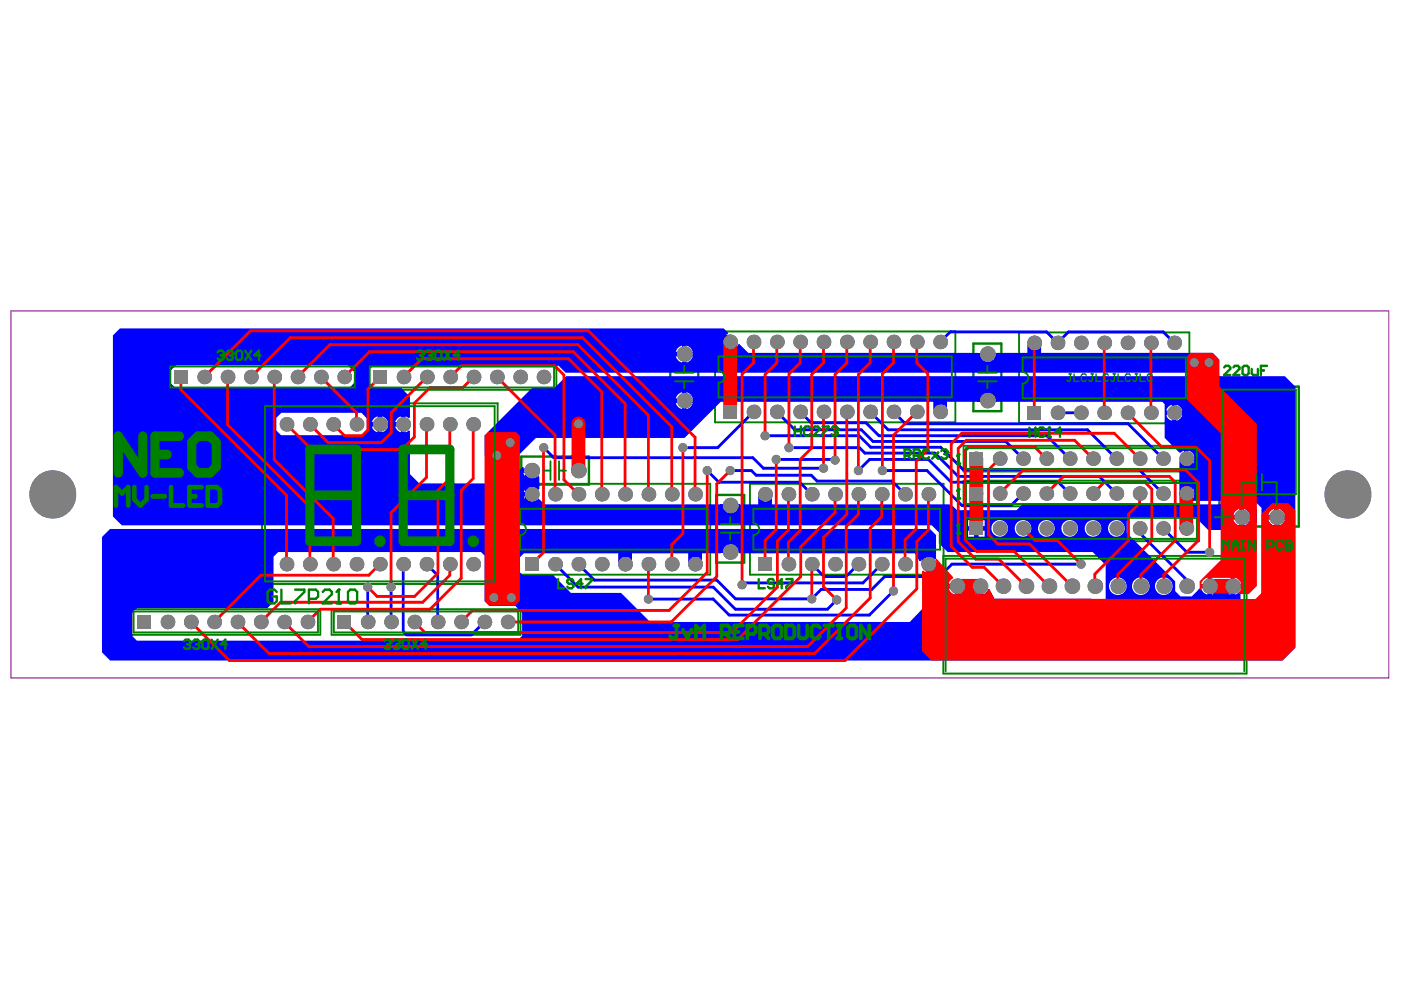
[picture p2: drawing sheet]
<svg xmlns="http://www.w3.org/2000/svg" width="297mm" height="210mm" viewBox="0 0 297 210" stroke-linecap="round" stroke-linejoin="round" font-family="sans-serif">
<g fill="none" stroke="#008000" stroke-width=".4">
<path d="M35.6 77.2h40.1v5.4h-40.1zM77.9 77.2h40.1v5.4h-40.1zM151.6 70.3h50.9v19.2h-50.9zM216.1 70.5h36.1v19.2h-36.1zM55.6 85.5h49.9v38.3h-49.9zM204.3 94.5h49.9v5.5h-49.9zM109.5 102.6h41.1v19.2h-41.1zM159 102.6h41.1v19.2h-41.1zM200 117.9h64.3v24.9h-64.3zM204.3 101.9h49.9v5.5h-49.9zM204.3 109.3h49.9v5.4h-49.9zM27.8 129.2h40.1v5.4h-40.1z"/>
<path d="M70.3 129.2h40.1v5.4h-40.1z"/>
</g>
<path d="M142.1 72.8h5.9v14.4h-5.9zM206.4 72.8h5.9v14.4h-5.9zM110.5 96.8h14.4v5.9h-14.4zM258.5 82h16.9v29.6h-16.9zM151.8 104.9h6v14.4h-6z" fill="none" stroke="#008000" stroke-width=".51"/>
<path d="M2.3 65.9h292.1v77.8h-292.1z" fill="none" stroke="#800080" stroke-width=".21"/>
<g fill="#00f">
<path d="M21.6 113.9l1.7-1.7h173.9l1.3 1.2v5l-.3 .1-.9-.6v1.7h-.9v-1.7a1.67 1.67 0 0 0-1.2 1.1h-.3l-1-1.7h-37.1l-.1-.2a1.84 1.84 0 0 0-1.4-1.8v1.7h-1v-1.7a1.84 1.84 0 0 0-1.3 1.8l-.2 .2h-41.7l-.9 .9v3.1l.7 .7h6.4l3.7 3.7h10.7l6.1 6.2h55.1l8.1-8.4 .2 .1-.1 .2h3.6l-.3-.6 .1-.2h1.7l.1 .2-.3 .6h1.8v.5h.5v1.8a1.79 1.79 0 0 0 1.2-1.2h.3l1 2h20.6l1.4 1.5v3.7l1.8 1.8h30.4l2.5-2.5v-23.7l-1.5-1.5h-13.2l-.1-.3 .5-.8h-1.7v-.5h-.5v-1.7l-.6 .4-.2-.1v-4.5l.2-.1 .6 .3v-3.3l-.7 .4-.3-.1-3.1-3v-7.2l-.5-.5h-35l-.2-.2a1.86 1.86 0 0 0-1.4-1.8v1.8h-.9v-1.8a1.84 1.84 0 0 0-1.4 1.8l-.2 .2h-54.5l-7.7 7.7h-31.5l-4.9 4.9h-4.7l-1.3-1.2v-4.3l10.1-10.1h4.8l2.5-2.4h152.3l2.2 2.2v55.3l-2.7 2.7h-248.6l-1.7-1.7zM145.6 83.2v1.3h1.3a1.86 1.86 0 0 0-1.3-1.3zM143.8 83.6l-.5 .9h1.3v-1.3zM145.6 85.4v1.3a1.86 1.86 0 0 0 1.3-1.3zM143.3 85.4a1.86 1.86 0 0 0 1.3 1.3v-1.3zM249.4 85.8v1.2h1.3a1.73 1.73 0 0 0-1.3-1.2zM247.7 86.3l-.4 .7h1.2v-1.2zM249.4 88v1.2a1.73 1.73 0 0 0 1.3-1.2zM247.3 88a1.74 1.74 0 0 0 1.2 1.2v-1.2zM252 95.6v1.2h1.2a1.73 1.73 0 0 0-1.2-1.2zM252 97.7v1.2a1.73 1.73 0 0 0 1.2-1.2zM252 102.9v1.3h1.2a1.73 1.73 0 0 0-1.2-1.3zM271.1 107.9v1.3h1.4a1.86 1.86 0 0 0-1.4-1.3zM269.3 108.3l-.4 .9h1.3v-1.3zM271.1 110.1v1.4a1.86 1.86 0 0 0 1.4-1.4zM268.9 110.1a1.86 1.86 0 0 0 1.3 1.4v-1.4zM206 124.8a1.86 1.86 0 0 0 1.3 1.3v-1.3zM201.1 124.8a1.86 1.86 0 0 0 1.3 1.3v-1.3zM203.4 124.8v1.3a1.86 1.86 0 0 0 1.3-1.3zM28 129.9v5l1 .9h80.7l1-1v-4.9l-1.5-1.5h-5.5l-1-1v-9.6l-.7-.8h-43l-1 1.1v9.6l-1.3 1.2h-27.7z"/>
<path d="M23.9 71.1l1.5-1.5h128l1 1-.1 .2a1.72 1.72 0 0 0-1.2 1.2h1.7v.5h.5v1.7a1.72 1.72 0 0 0 1.2-1.2l.2-.1 1.9 1.9h48.7l.2 .2a1.84 1.84 0 0 0 1.4 1.9v-1.8h.9v1.8a1.84 1.84 0 0 0 1.4-1.9l.2-.2h45.7l1.2 1.3v1.8l-1.1 1.1h-137.3l-1.5-1.5h-39.3l-.7 .8v2.9l.9 1h5.7l1.9 1.9v4.5l-.2 .1-.7-.4v3.4l.7-.4 .2 .1v9.1l2 2h18.8l3.1-3.6 .2 .2-.1 .2h1.8v.5h.5v1.8l.9-.6 .3 .1v2.5l-.3 .1-.9-.6v3.4l.9-.6h.3l1.1 1h37.3l.1 .3a1.86 1.86 0 0 0 1.4 1.8v-1.8h1v1.8a1.85 1.85 0 0 0 1.4-1.9l.1-.2h44.9l1.2 1.3h12.6l1.3-1.3h48.7l1 1v3l-1.5 1.5h-8.8l-2.7-2.7h-13.8l-.8 .8v2.5l10.3 10.2v2.1l1.1 1.2h2.4l1.7-1.8 .3 .1a1.86 1.86 0 0 0 1.3 1.3v-1.8h.5v-.5h1.8l-.2-.3 .2-.3h1.2l.2 .3-.2 .3h1.8v.5h.5v1.8l1-.6 .2 .1v4.3l-2.2 2.2h-24.3l-2.1-2.1v-10.2l-2.7-2.8h-30.8l-1.9-1.8v-2.3l-1.4-1.5h-171.8l-1.9-1.9zM153.1 73a1.74 1.74 0 0 0 1.2 1.2v-1.2zM145.6 73.3v1.3h1.3a1.86 1.86 0 0 0-1.3-1.3zM143.8 73.8l-.5 .8h1.3v-1.3zM145.6 75.6v1.3a1.86 1.86 0 0 0 1.3-1.3zM143.3 75.6a1.86 1.86 0 0 0 1.3 1.3v-1.3zM36.2 78.5v2.7l1 1h36.9l1.2-1.2v-2l-1.6-1.5h-36.4zM84.2 88.7l-.4 .8h1.2v-1.2zM81 88.3v1.2h1.2a1.74 1.74 0 0 0-1.2-1.2zM79.3 88.7l-.5 .8h1.2v-1.2zM83.8 90.5a1.74 1.74 0 0 0 1.2 1.2v-1.2zM81 90.5v1.2a1.74 1.74 0 0 0 1.2-1.2zM78.8 90.5a1.74 1.74 0 0 0 1.2 1.2v-1.2zM58.6 88.6v2.7l1 1h17l1.2-1.2v-2.4l-1.2-1.2h-16.9zM110.9 100.3a1.86 1.86 0 0 0 1.4 1.3v-1.3zM111.5 103.5l-.4 .8h1.2v-1.2zM111.1 105.3a1.74 1.74 0 0 0 1.2 1.2v-1.2zM263.7 107.9v1.3h1.4a1.86 1.86 0 0 0-1.4-1.3zM261.9 108.3l-.4 .9h1.3v-1.3zM263.7 110.1v1.4a1.86 1.86 0 0 0 1.4-1.4zM261.5 110.1a1.86 1.86 0 0 0 1.3 1.4v-1.4zM207.5 110.3v1.2h1.3v-1.2zM205.3 110.3v1.2h1.2v-1.2zM207.5 112.5v1.3h1.3v-1.3zM205.3 112.5v1.3h1.2v-1.3zM234.9 112a1.8 1.8 0 0 0 3.6 0 1.8 1.8 0 0 0-3.6 0zM230 112a1.77 1.77 0 0 0 3.5 0 1.77 1.77 0 0 0-3.5 0zM225 112a1.8 1.8 0 0 0 3.6 0 1.8 1.8 0 0 0-3.6 0zM220.1 112a1.77 1.77 0 0 0 3.5 0 1.77 1.77 0 0 0-3.5 0zM215.1 112a1.8 1.8 0 0 0 3.6 0 1.8 1.8 0 0 0-3.6 0zM210.2 112a1.77 1.77 0 0 0 3.5 0 1.77 1.77 0 0 0-3.5 0zM259.5 124.8a1.86 1.86 0 0 0 1.4 1.3v-1.3zM257 124.8v1.3a1.86 1.86 0 0 0 1.3-1.3zM244.9 124.3a1.87 1.87 0 0 0 3.7 0 1.87 1.87 0 0 0-3.7 0zM240 124.3a1.86 1.86 0 0 0 3.7 0 1.86 1.86 0 0 0-3.7 0zM235.1 124.3a1.9 1.9 0 0 0 3.8 0 1.9 1.9 0 0 0-3.8 0z"/>
</g>
<g fill="none" stroke="#00f" stroke-width=".6">
<path d="M199.3 72.5l2.2-2.1h20.4l2.3 2.3 2.3-2.3h20.1l2.4 2.3M115.3 94.9l2.1 2.1h42.2l2.3 2.3h12.7M149.9 99.8l2.5 2.4h17.2l2.5 2.6M154.8 99.8h4.5l1 1h11.7l1.2 1.2h15.9l2.8 2.8M159.8 87.3l-7.6 7.6h-7.4M162.2 92.4h20l2.4 2.4h14.9l4.7 4.7h37.3l5.1 5.1M164.6 97.4h12.8l-.3 .1M164.7 87.3l3.8 3.8h14.1l2.5 2.5h28.1l3.7 3.6M167.3 94.9h14.9l1.2 1.2h14.8l5 4.9h29.9l3.6 3.6M169.7 87.3l2.3 2.3h11.6l2.8 2.8h35.5l4.9 4.8M182 99.8l2.4-2.4h12.4l4.9 4.8h22.7l2.4 2.4M184.5 87.3l3.8 3.8h42.3l6.1 6.1"/>
<path d="M187.1 99.8h9.4l7.4 7.4h10.5l2.5-2.6M189.4 87.3l2.6 2.6h47.2l7.4 7.3M224.2 87.5h5M85.5 119.6v14.3l.7 .7h13.8l2.7-2.7M90.4 119.6l2.4 2.4v9.9M117.7 119.6l4.9 4.9h28.6l4.7 4.7h19.5l2-2M122.6 119.6l3.4 3.4h26l3.9 4h16.2l2-2h10.7l2.8-2.8h11.6l2.6-2.6h27.4M172.1 119.6l2.6 2.6h4.7l2.6-2.6M186.9 119.6l-3.9 4h-25.3l-.4 .4M241.6 112v1l10 10v1.3M246.6 112l5 5.1h4.9M78 124.5v7.4"/>
<path d="M82.9 124.5v7.4M189.4 125.3l-5.1 5.1h-29.7l-3.4-3.4h-13.7"/>
</g>
<path d="M152.9 72.5h1.9v1.7M219.3 72.7v3.4M112.7 99.8v6.5M199.3 84.3v3M251.5 97.2v7.4M132.5 116.5v3.1M147.4 115.9v3.7M162.2 104.8v2.7M196.8 116.7v2.9M202.9 124.3h4.9M256.5 124.3h4.8" fill="none" stroke="#00f" stroke-width="3"/>
<g fill="#00f">
<path d="M152.8 115.3h4v2h-4z" fill-rule="evenodd"/>
<path d="M152.8 106.9h4v2.1h-4z" fill-rule="evenodd"/>
<path d="M207.3 83.2h4.1v2h-4.1z" fill-rule="evenodd"/>
<path d="M207.3 74.8h4.1v2.1h-4.1z" fill-rule="evenodd"/>
</g>
<g fill="#808080">
<circle cx="256.3" cy="76.9" r=".97"/>
<circle cx="174.6" cy="99.3" r=".97"/>
<circle cx="149.9" cy="99.8" r=".97"/>
<circle cx="154.8" cy="99.8" r=".97"/>
<circle cx="144.8" cy="94.9" r=".97"/>
<circle cx="177.1" cy="97.5" r=".97"/>
<circle cx="164.6" cy="97.4" r=".97"/>
<circle cx="167.3" cy="94.9" r=".97"/>
<circle cx="162.2" cy="92.4" r=".97"/>
<circle cx="187.1" cy="99.8" r=".97"/>
<circle cx="182" cy="99.8" r=".97"/>
<circle cx="256.5" cy="117.1" r=".97"/>
<circle cx="157.3" cy="124" r=".97"/>
<circle cx="189.4" cy="125.3" r=".97"/>
<circle cx="229.2" cy="119.6" r=".97"/>
<circle cx="177.4" cy="127.2" r=".97"/>
<circle cx="172.1" cy="127" r=".97"/>
<circle cx="115.3" cy="94.9" r=".97"/>
<circle cx="137.5" cy="127" r=".97"/>
<circle cx="82.9" cy="124.5" r=".97"/>
<circle cx="78" cy="124.5" r=".97"/>
<circle cx="104.7" cy="126.7" r=".97"/>
<circle cx="108.4" cy="126.7" r=".97"/>
<circle cx="108.2" cy="93.8" r=".97"/>
<circle cx="105.3" cy="96.6" r=".97"/>
<circle cx="122.6" cy="89.9" r=".97"/>
<circle cx="253.2" cy="76.9" r=".97"/>
<circle cx="75.6" cy="119.6" r="1.5"/>
<circle cx="75.6" cy="90" r="1.5"/>
<circle cx="95.4" cy="119.6" r="1.5"/>
<circle cx="95.4" cy="90" r="1.5"/>
<circle cx="154.8" cy="117" r="1.6"/>
<circle cx="154.8" cy="107.2" r="1.6"/>
<circle cx="154.8" cy="72.5" r="1.5"/>
<circle cx="174.6" cy="87.3" r="1.5"/>
<circle cx="174.6" cy="72.5" r="1.5"/>
<circle cx="194.4" cy="87.3" r="1.5"/>
<circle cx="194.4" cy="72.5" r="1.5"/>
<circle cx="221.8" cy="112" r="1.5"/>
<circle cx="221.8" cy="104.6" r="1.5"/>
<circle cx="221.8" cy="97.2" r="1.5"/>
<circle cx="234.1" cy="87.5" r="1.5"/>
<circle cx="234.1" cy="72.7" r="1.5"/>
<circle cx="241.6" cy="112" r="1.5"/>
<circle cx="241.6" cy="104.6" r="1.5"/>
<circle cx="241.6" cy="97.2" r="1.5"/>
<circle cx="95.5" cy="79.9" r="1.5"/>
<circle cx="115.2" cy="79.9" r="1.5"/>
<circle cx="241.9" cy="124.3" r="1.6"/>
<circle cx="261.3" cy="124.3" r="1.6"/>
<circle cx="11.1" cy="104.8" r="5"/>
<circle cx="40.5" cy="131.9" r="1.5"/>
<circle cx="45.4" cy="131.9" r="1.5"/>
<circle cx="55.3" cy="131.9" r="1.5"/>
<circle cx="60.2" cy="131.9" r="1.5"/>
<circle cx="65.2" cy="131.9" r="1.5"/>
<circle cx="60.7" cy="119.6" r="1.5"/>
<circle cx="65.7" cy="119.6" r="1.5"/>
<circle cx="65.7" cy="90" r="1.5"/>
<circle cx="60.7" cy="90" r="1.5"/>
<circle cx="78" cy="131.9" r="1.5"/>
<circle cx="70.6" cy="119.6" r="1.5"/>
<circle cx="80.5" cy="119.6" r="1.5"/>
<circle cx="80.5" cy="90" r="1.5"/>
<circle cx="70.6" cy="90" r="1.5"/>
<circle cx="87.9" cy="131.9" r="1.5"/>
<circle cx="92.8" cy="131.9" r="1.5"/>
<circle cx="85.5" cy="119.6" r="1.5"/>
<circle cx="90.4" cy="119.6" r="1.5"/>
<circle cx="90.4" cy="90" r="1.5"/>
<circle cx="85.5" cy="90" r="1.5"/>
<circle cx="102.7" cy="131.9" r="1.5"/>
<circle cx="107.6" cy="131.9" r="1.5"/>
<circle cx="112.7" cy="104.8" r="1.5"/>
<circle cx="112.7" cy="99.8" r="1.6"/>
<circle cx="127.6" cy="119.6" r="1.5"/>
<circle cx="122.6" cy="119.6" r="1.5"/>
<circle cx="117.7" cy="119.6" r="1.5"/>
<circle cx="127.6" cy="104.8" r="1.5"/>
<circle cx="122.6" cy="104.8" r="1.5"/>
<circle cx="117.7" cy="104.8" r="1.5"/>
<circle cx="122.6" cy="99.8" r="1.6"/>
<circle cx="142.4" cy="119.6" r="1.5"/>
<circle cx="137.5" cy="119.6" r="1.5"/>
<circle cx="142.4" cy="104.8" r="1.5"/>
<circle cx="137.5" cy="104.8" r="1.5"/>
<circle cx="159.8" cy="87.3" r="1.5"/>
<circle cx="159.8" cy="72.5" r="1.5"/>
<circle cx="172.1" cy="119.6" r="1.5"/>
<circle cx="167.2" cy="119.6" r="1.5"/>
<circle cx="172.1" cy="104.8" r="1.5"/>
<circle cx="167.2" cy="104.8" r="1.5"/>
<circle cx="169.7" cy="87.3" r="1.5"/>
<circle cx="164.7" cy="87.3" r="1.5"/>
<circle cx="169.7" cy="72.5" r="1.5"/>
<circle cx="164.7" cy="72.5" r="1.5"/>
<circle cx="191.9" cy="119.6" r="1.5"/>
<circle cx="186.9" cy="119.6" r="1.5"/>
<circle cx="182" cy="119.6" r="1.5"/>
<circle cx="191.9" cy="104.8" r="1.5"/>
<circle cx="186.9" cy="104.8" r="1.5"/>
<circle cx="182" cy="104.8" r="1.5"/>
<circle cx="189.4" cy="87.3" r="1.5"/>
<circle cx="184.5" cy="87.3" r="1.5"/>
<circle cx="189.4" cy="72.5" r="1.5"/>
<circle cx="184.5" cy="72.5" r="1.5"/>
<circle cx="196.8" cy="119.6" r="1.5"/>
<circle cx="196.8" cy="104.8" r="1.5"/>
<circle cx="199.3" cy="87.3" r="1.5"/>
<circle cx="199.3" cy="72.5" r="1.5"/>
<circle cx="212" cy="112" r="1.5"/>
<circle cx="216.9" cy="112" r="1.5"/>
<circle cx="212" cy="104.6" r="1.5"/>
<circle cx="216.9" cy="104.6" r="1.5"/>
<circle cx="212" cy="97.2" r="1.5"/>
<circle cx="216.9" cy="97.2" r="1.5"/>
<circle cx="224.2" cy="87.5" r="1.5"/>
<circle cx="224.2" cy="72.7" r="1.5"/>
<circle cx="219.3" cy="72.7" r="1.5"/>
<circle cx="231.7" cy="112" r="1.5"/>
<circle cx="236.7" cy="112" r="1.5"/>
<circle cx="231.7" cy="104.6" r="1.5"/>
<circle cx="236.7" cy="104.6" r="1.5"/>
<circle cx="231.7" cy="97.2" r="1.5"/>
<circle cx="236.7" cy="97.2" r="1.5"/>
<circle cx="239.1" cy="87.5" r="1.5"/>
<circle cx="229.2" cy="87.5" r="1.5"/>
<circle cx="239.1" cy="72.7" r="1.5"/>
<circle cx="229.2" cy="72.7" r="1.5"/>
<circle cx="246.6" cy="112" r="1.5"/>
<circle cx="251.5" cy="112" r="1.5"/>
<circle cx="246.6" cy="104.6" r="1.5"/>
<circle cx="251.5" cy="104.6" r="1.5"/>
<circle cx="246.6" cy="97.2" r="1.5"/>
<circle cx="251.5" cy="97.2" r="1.5"/>
<circle cx="249" cy="87.5" r="1.5"/>
<circle cx="244" cy="87.5" r="1.5"/>
<circle cx="249" cy="72.7" r="1.5"/>
<circle cx="244" cy="72.7" r="1.5"/>
<circle cx="43.3" cy="79.9" r="1.5"/>
<circle cx="48.2" cy="79.9" r="1.5"/>
<circle cx="58.1" cy="79.9" r="1.5"/>
<circle cx="63.1" cy="79.9" r="1.5"/>
<circle cx="73" cy="79.9" r="1.5"/>
<circle cx="85.6" cy="79.9" r="1.5"/>
<circle cx="90.5" cy="79.9" r="1.5"/>
<circle cx="105.3" cy="79.9" r="1.5"/>
<circle cx="110.3" cy="79.9" r="1.5"/>
<circle cx="202.9" cy="124.3" r="1.6"/>
<circle cx="207.8" cy="124.3" r="1.6"/>
<circle cx="212.7" cy="124.3" r="1.6"/>
<circle cx="217.5" cy="124.3" r="1.6"/>
<circle cx="222.4" cy="124.3" r="1.6"/>
<circle cx="232.1" cy="124.3" r="1.6"/>
<circle cx="237" cy="124.3" r="1.6"/>
<circle cx="246.7" cy="124.3" r="1.6"/>
<circle cx="251.6" cy="124.3" r="1.6"/>
<circle cx="270.7" cy="109.7" r="1.6"/>
<circle cx="263.3" cy="109.7" r="1.6"/>
<circle cx="35.5" cy="131.9" r="1.5"/>
<circle cx="50.4" cy="131.9" r="1.5"/>
<circle cx="82.9" cy="131.9" r="1.5"/>
<circle cx="97.8" cy="131.9" r="1.5"/>
<circle cx="132.5" cy="119.6" r="1.5"/>
<circle cx="100.3" cy="119.6" r="1.5"/>
<circle cx="132.5" cy="104.8" r="1.5"/>
<circle cx="100.3" cy="90" r="1.5"/>
<circle cx="147.4" cy="119.6" r="1.5"/>
<circle cx="177.1" cy="119.6" r="1.5"/>
<circle cx="147.4" cy="104.8" r="1.5"/>
<circle cx="177.1" cy="104.8" r="1.5"/>
<circle cx="162.2" cy="104.8" r="1.5"/>
<circle cx="179.5" cy="87.3" r="1.5"/>
<circle cx="145.1" cy="85" r="1.6"/>
<circle cx="179.5" cy="72.5" r="1.5"/>
<circle cx="145.1" cy="75.1" r="1.6"/>
<circle cx="226.8" cy="112" r="1.5"/>
<circle cx="226.8" cy="104.6" r="1.5"/>
<circle cx="226.8" cy="97.2" r="1.5"/>
<circle cx="209.3" cy="85" r="1.6"/>
<circle cx="209.3" cy="75.1" r="1.6"/>
<circle cx="285.7" cy="104.8" r="5"/>
<circle cx="53.2" cy="79.9" r="1.5"/>
<circle cx="68" cy="79.9" r="1.5"/>
<circle cx="100.4" cy="79.9" r="1.5"/>
<circle cx="227.3" cy="124.3" r="1.6"/>
<circle cx="256.5" cy="124.3" r="1.6"/>
</g>
<g fill="#808080">
<path d="M153.4 85.9h2.9v2.9h-2.9z" fill-rule="evenodd"/>
<path d="M29.1 130.4h2.9v2.9h-2.9z" fill-rule="evenodd"/>
<path d="M71.6 130.4h2.9v2.9h-2.9z" fill-rule="evenodd"/>
<path d="M111.3 118.2h2.9v2.9h-2.9z" fill-rule="evenodd"/>
<path d="M205.5 110.6h3v2.9h-3z" fill-rule="evenodd"/>
<path d="M205.5 103.2h3v2.9h-3z" fill-rule="evenodd"/>
<path d="M205.5 95.8h3v2.9h-3z" fill-rule="evenodd"/>
<path d="M217.8 86.1h2.9v2.9h-2.9z" fill-rule="evenodd"/>
<path d="M36.9 78.5h2.9v2.9h-2.9z" fill-rule="evenodd"/>
<path d="M79.2 78.5h2.9v2.9h-2.9z" fill-rule="evenodd"/>
<path d="M160.8 118.2h2.9v2.9h-2.9z" fill-rule="evenodd"/>
</g>
<g fill="#f00">
<path d="M102.7 92.4l.8-.8h5.9l.8 .8v35l-1.1 1h-5.4l-1-1z"/>
<path d="M251.6 75.6l.8-.8h4.7l1.5 1.5v5.7l7.9 7.9v34.3l-1.8 1.8h-2.1l-.1-.3 .6-.9h-1.8v-.5h-.4v-1.8h-3.9v1.8h-.5v.5h-1.8l.1 .3-.2 .1-.2-.2v-1.8l4.4-4.4v-26.9l-7.2-7.2zM263.7 107.9v1.3h1.4a1.86 1.86 0 0 0-1.4-1.3zM261.9 108.3l-.4 .9h1.3v-1.3zM263.7 110.1v1.4a1.86 1.86 0 0 0 1.4-1.4zM261.5 110.1a1.86 1.86 0 0 0 1.3 1.4v-1.4zM261.8 122.5v1.3h1.3a1.86 1.86 0 0 0-1.3-1.3zM255.2 123l-.5 .8h1.3v-1.3z"/>
<path d="M196.4 119.6h.4v-.5h1.7l-.1-.4 .2-.3 3.5 4v.2a1.8 1.8 0 0 0-1 1.2h6.7v.5h.5v1.8a1.78 1.78 0 0 0 1.2-1.1l.3-.1 1 2 55.4 .1 1.3-1.3v-16.8l2.2-2.2h3.5l1.4 1.5v29.1l-2.7 2.7h-74.4l-2-1.9v-17l.2-.1 .7 .3zM271.1 107.9v1.3h1.4a1.86 1.86 0 0 0-1.4-1.3zM269.3 108.3l-.4 .9h1.3v-1.3zM271.1 110.1v1.4a1.86 1.86 0 0 0 1.4-1.4zM268.9 110.1a1.86 1.86 0 0 0 1.3 1.4v-1.4zM197.3 120.1v1.2a1.74 1.74 0 0 0 1.2-1.2zM206 124.8a1.86 1.86 0 0 0 1.3 1.3v-1.3zM201.1 124.8a1.86 1.86 0 0 0 1.3 1.3v-1.3zM203.4 124.8v1.3a1.86 1.86 0 0 0 1.3-1.3z"/>
</g>
<g fill="none" stroke="#f00" stroke-width=".6">
<path d="M38.4 79.9v2.7l22.3 22.4v14.6M43.3 79.9l9.8-9.8h71.7l22.6 22.6v12.1M48.2 79.9v10.2l17.5 17.4v12.1M53.2 79.9l8.3-8.3h62l18.9 18.9v14.3M58.1 79.9v17.6l12.5 12.5v9.6M63.1 79.9l6.8-6.8h52.6l15 14.9v16.8M68 79.9l7.6 7.6v2.5M73 79.9l5.3-5.3h43.2l11 11v19.2M80.6 79.9l-2.6 2.6v8.7l-1.2 1.2h-3.7l-2.5-2.4M85.6 79.9l3.8-3.8h31.1l7.1 7v21.7M90.5 79.9l-7.5 7.6v4.3l-2.1 2h-11.3l-3.9-3.8M95.5 79.9l2.4-2.4h19.7l2 2v22.2l3 3.1"/>
<path d="M100.4 79.9l-2.3 2.3h-7l-3.2 3.3v7.2l-2.7 2.6h-19.1l-5.4-5.3M105.3 79.9l12.4 12.4v12.5M159.8 72.5v4.4l-2.5 2.4v44.7M164.7 72.5v4.4l-2.5 2.5v13M169.7 72.5v4.4l-2.4 2.4v15.6M174.6 72.5v4.4l-2.5 2.5v15.6l-2.4 2.4v15.1l-2.5 2.5v4.6M179.5 72.5v4.4l-2.4 2.5v18.1M184.5 72.5v4.4l-2.5 2.5v20.4M189.4 72.5v4.4l-2.3 2.4v20.5M194.4 72.5v4.4l2.3 2.4v16l-2.4 2.5v14.3l-2.4 2.4v5.1M219.3 72.7v14.8M234.1 72.7v14.8"/>
<path d="M244 72.7v14.8M90.4 90v11.2l-7.5 7.5v15.8M95.4 90v11.4l-2.6 2.6v17.5l-4.9 5h-8l-1.9-2M100.3 90v11.4l-2.5 2.6v18.6l-6.6 6.6h-23.3l-2.7 2.7M115.3 94.9l-.1 22.2-2.5 2.5M144.8 94.9v18.2l-2.4 2.4v4.1M149.9 99.8v21.6l-8 8h-41.7l-2.4 2.5M154.8 99.8l-2.8 2.8v19.7l-9.7 9.6h-34.7M164.6 97.4v14.8l-2.4 2.4v5M174.6 87.3v12M179.5 87.3v21.7l-4.9 5v10.4l2.8 2.8M194.4 87.3l-5 5v33"/>
<path d="M212 97.2l-2.4 2.4v13.8l2 1.9h6.7l9 9M221.8 97.2l-2.4-2.4h-14l-.8 .8v18.9l2.5 2.4h7.9l7.4 7.4M231.7 97.2l-3.9-3.9h-22.9l-1.7 1.8v19.7l3.7 3.7h4.9l5.7 5.8M239.1 87.5l7.3 7.3h7.2l2.9 2.9v19.4M241.6 97.2l-5.4-5.3h-32.3l-2.2 2.2v21.7l4.4 4.5h2.5l4.1 4M80.5 119.6l-2.3 2.4h-22.9l-9.9 9.9M95.4 119.6v2.4l-5.8 5.7h-30.1l-4.2 4.2M137.5 119.6v7.4M167.2 104.8v7.6l-2.4 2.3v9.8l-9.6 9.6h-65.1l-2.2-2.2M172.1 119.6v7.4M177.1 104.8v3.9l-7.3 7.2v6.3l-13.4 13.4h-79.7l-3.7-3.7M182 104.8v4.2l-2.6 2.6v17.3l-8.2 8.2h-105.7l-5.3-5.2"/>
<path d="M186.9 104.8v4.7l-2.4 2.5v14.8l-11.8 11.8h-115.7l-6.6-6.7M196.8 104.8v7.6l-2.4 2.4v10l-15.2 15.2h-130.6l-8.1-8.1M212 104.6l5-5h34.4l2.7 2.8v12.2l-7.4 7.4v2.3M216.9 112l2.6 2.6h4.7l5 5M221.8 104.6l3.7-3.6h22.4l1.3 1.2v12.4l-7.3 7.3v2.4M231.7 104.6l2.4-2.4h8.6l1.5 1.5v10.9l-7.2 7.2v2.5M241.6 104.6v2.1l-2.3 2.3v5.6l-7.2 7.1v2.6"/>
</g>
<path d="M154.8 72.5v14.8M122.6 89.9v9.9M207 97.2v14.8M196.8 119.6l1.6 1.5M251.5 104.6v7.4M202.9 124.3h4.9M256.5 124.3h4.8" fill="none" stroke="#f00" stroke-width="3"/>
<g fill="#808080">
<circle cx="256.3" cy="76.9" r=".97"/>
<circle cx="174.6" cy="99.3" r=".97"/>
<circle cx="149.9" cy="99.8" r=".97"/>
<circle cx="154.8" cy="99.8" r=".97"/>
<circle cx="144.8" cy="94.9" r=".97"/>
<circle cx="177.1" cy="97.5" r=".97"/>
<circle cx="164.6" cy="97.4" r=".97"/>
<circle cx="167.3" cy="94.9" r=".97"/>
<circle cx="162.2" cy="92.4" r=".97"/>
<circle cx="187.1" cy="99.8" r=".97"/>
<circle cx="182" cy="99.8" r=".97"/>
<circle cx="256.5" cy="117.1" r=".97"/>
<circle cx="157.3" cy="124" r=".97"/>
<circle cx="189.4" cy="125.3" r=".97"/>
<circle cx="229.2" cy="119.6" r=".97"/>
<circle cx="177.4" cy="127.2" r=".97"/>
<circle cx="172.1" cy="127" r=".97"/>
<circle cx="115.3" cy="94.9" r=".97"/>
<circle cx="137.5" cy="127" r=".97"/>
<circle cx="82.9" cy="124.5" r=".97"/>
<circle cx="78" cy="124.5" r=".97"/>
<circle cx="104.7" cy="126.7" r=".97"/>
<circle cx="108.4" cy="126.7" r=".97"/>
<circle cx="108.2" cy="93.8" r=".97"/>
<circle cx="105.3" cy="96.6" r=".97"/>
<circle cx="122.6" cy="89.9" r=".97"/>
<circle cx="253.2" cy="76.9" r=".97"/>
<circle cx="75.6" cy="119.6" r="1.5"/>
<circle cx="75.6" cy="90" r="1.5"/>
<circle cx="95.4" cy="119.6" r="1.5"/>
<circle cx="95.4" cy="90" r="1.5"/>
<circle cx="154.8" cy="117" r="1.6"/>
<circle cx="154.8" cy="107.2" r="1.6"/>
<circle cx="154.8" cy="72.5" r="1.5"/>
<circle cx="174.6" cy="87.3" r="1.5"/>
<circle cx="174.6" cy="72.5" r="1.5"/>
<circle cx="194.4" cy="87.3" r="1.5"/>
<circle cx="194.4" cy="72.5" r="1.5"/>
<circle cx="221.8" cy="112" r="1.5"/>
<circle cx="221.8" cy="104.6" r="1.5"/>
<circle cx="221.8" cy="97.2" r="1.5"/>
<circle cx="234.1" cy="87.5" r="1.5"/>
<circle cx="234.1" cy="72.7" r="1.5"/>
<circle cx="241.6" cy="112" r="1.5"/>
<circle cx="241.6" cy="104.6" r="1.5"/>
<circle cx="241.6" cy="97.2" r="1.5"/>
<circle cx="95.5" cy="79.9" r="1.5"/>
<circle cx="115.2" cy="79.9" r="1.5"/>
<circle cx="241.9" cy="124.3" r="1.6"/>
<circle cx="261.3" cy="124.3" r="1.6"/>
<circle cx="11.1" cy="104.8" r="5"/>
<circle cx="40.5" cy="131.9" r="1.5"/>
<circle cx="45.4" cy="131.9" r="1.5"/>
<circle cx="55.3" cy="131.9" r="1.5"/>
<circle cx="60.2" cy="131.9" r="1.5"/>
<circle cx="65.2" cy="131.9" r="1.5"/>
<circle cx="60.7" cy="119.6" r="1.5"/>
<circle cx="65.7" cy="119.6" r="1.5"/>
<circle cx="65.7" cy="90" r="1.5"/>
<circle cx="60.7" cy="90" r="1.5"/>
<circle cx="78" cy="131.9" r="1.5"/>
<circle cx="70.6" cy="119.6" r="1.5"/>
<circle cx="80.5" cy="119.6" r="1.5"/>
<circle cx="80.5" cy="90" r="1.5"/>
<circle cx="70.6" cy="90" r="1.5"/>
<circle cx="87.9" cy="131.9" r="1.5"/>
<circle cx="92.8" cy="131.9" r="1.5"/>
<circle cx="85.5" cy="119.6" r="1.5"/>
<circle cx="90.4" cy="119.6" r="1.5"/>
<circle cx="90.4" cy="90" r="1.5"/>
<circle cx="85.5" cy="90" r="1.5"/>
<circle cx="102.7" cy="131.9" r="1.5"/>
<circle cx="107.6" cy="131.9" r="1.5"/>
<circle cx="112.7" cy="104.8" r="1.5"/>
<circle cx="112.7" cy="99.8" r="1.6"/>
<circle cx="127.6" cy="119.6" r="1.5"/>
<circle cx="122.6" cy="119.6" r="1.5"/>
<circle cx="117.7" cy="119.6" r="1.5"/>
<circle cx="127.6" cy="104.8" r="1.5"/>
<circle cx="122.6" cy="104.8" r="1.5"/>
<circle cx="117.7" cy="104.8" r="1.5"/>
<circle cx="122.6" cy="99.8" r="1.6"/>
<circle cx="142.4" cy="119.6" r="1.5"/>
<circle cx="137.5" cy="119.6" r="1.5"/>
<circle cx="142.4" cy="104.8" r="1.5"/>
<circle cx="137.5" cy="104.8" r="1.5"/>
<circle cx="159.8" cy="87.3" r="1.5"/>
<circle cx="159.8" cy="72.5" r="1.5"/>
<circle cx="172.1" cy="119.6" r="1.5"/>
<circle cx="167.2" cy="119.6" r="1.5"/>
<circle cx="172.1" cy="104.8" r="1.5"/>
<circle cx="167.2" cy="104.8" r="1.5"/>
<circle cx="169.7" cy="87.3" r="1.5"/>
<circle cx="164.7" cy="87.3" r="1.5"/>
<circle cx="169.7" cy="72.5" r="1.5"/>
<circle cx="164.7" cy="72.5" r="1.5"/>
<circle cx="191.9" cy="119.6" r="1.5"/>
<circle cx="186.9" cy="119.6" r="1.5"/>
<circle cx="182" cy="119.6" r="1.5"/>
<circle cx="191.9" cy="104.8" r="1.5"/>
<circle cx="186.9" cy="104.8" r="1.5"/>
<circle cx="182" cy="104.8" r="1.5"/>
<circle cx="189.4" cy="87.3" r="1.5"/>
<circle cx="184.5" cy="87.3" r="1.5"/>
<circle cx="189.4" cy="72.5" r="1.5"/>
<circle cx="184.5" cy="72.5" r="1.5"/>
<circle cx="196.8" cy="119.6" r="1.5"/>
<circle cx="196.8" cy="104.8" r="1.5"/>
<circle cx="199.3" cy="87.3" r="1.5"/>
<circle cx="199.3" cy="72.5" r="1.5"/>
<circle cx="212" cy="112" r="1.5"/>
<circle cx="216.9" cy="112" r="1.5"/>
<circle cx="212" cy="104.6" r="1.5"/>
<circle cx="216.9" cy="104.6" r="1.5"/>
<circle cx="212" cy="97.2" r="1.5"/>
<circle cx="216.9" cy="97.2" r="1.5"/>
<circle cx="224.2" cy="87.5" r="1.5"/>
<circle cx="224.2" cy="72.7" r="1.5"/>
<circle cx="219.3" cy="72.7" r="1.5"/>
<circle cx="231.7" cy="112" r="1.5"/>
<circle cx="236.7" cy="112" r="1.5"/>
<circle cx="231.7" cy="104.6" r="1.5"/>
<circle cx="236.7" cy="104.6" r="1.5"/>
<circle cx="231.7" cy="97.2" r="1.5"/>
<circle cx="236.7" cy="97.2" r="1.5"/>
<circle cx="239.1" cy="87.5" r="1.5"/>
<circle cx="229.2" cy="87.5" r="1.5"/>
<circle cx="239.1" cy="72.7" r="1.5"/>
<circle cx="229.2" cy="72.7" r="1.5"/>
<circle cx="246.6" cy="112" r="1.5"/>
<circle cx="251.5" cy="112" r="1.5"/>
<circle cx="246.6" cy="104.6" r="1.5"/>
<circle cx="251.5" cy="104.6" r="1.5"/>
<circle cx="246.6" cy="97.2" r="1.5"/>
<circle cx="251.5" cy="97.2" r="1.5"/>
<circle cx="249" cy="87.5" r="1.5"/>
<circle cx="244" cy="87.5" r="1.5"/>
<circle cx="249" cy="72.7" r="1.5"/>
<circle cx="244" cy="72.7" r="1.5"/>
<circle cx="43.3" cy="79.9" r="1.5"/>
<circle cx="48.2" cy="79.9" r="1.5"/>
<circle cx="58.1" cy="79.9" r="1.5"/>
<circle cx="63.1" cy="79.9" r="1.5"/>
<circle cx="73" cy="79.9" r="1.5"/>
<circle cx="85.6" cy="79.9" r="1.5"/>
<circle cx="90.5" cy="79.9" r="1.5"/>
<circle cx="105.3" cy="79.9" r="1.5"/>
<circle cx="110.3" cy="79.9" r="1.5"/>
<circle cx="202.9" cy="124.3" r="1.6"/>
<circle cx="207.8" cy="124.3" r="1.6"/>
<circle cx="212.7" cy="124.3" r="1.6"/>
<circle cx="217.5" cy="124.3" r="1.6"/>
<circle cx="222.4" cy="124.3" r="1.6"/>
<circle cx="232.1" cy="124.3" r="1.6"/>
<circle cx="237" cy="124.3" r="1.6"/>
<circle cx="246.7" cy="124.3" r="1.6"/>
<circle cx="251.6" cy="124.3" r="1.6"/>
<circle cx="270.7" cy="109.7" r="1.6"/>
<circle cx="263.3" cy="109.7" r="1.6"/>
<circle cx="35.5" cy="131.9" r="1.5"/>
<circle cx="50.4" cy="131.9" r="1.5"/>
<circle cx="82.9" cy="131.9" r="1.5"/>
<circle cx="97.8" cy="131.9" r="1.5"/>
<circle cx="132.5" cy="119.6" r="1.5"/>
<circle cx="100.3" cy="119.6" r="1.5"/>
<circle cx="132.5" cy="104.8" r="1.5"/>
<circle cx="100.3" cy="90" r="1.5"/>
<circle cx="147.4" cy="119.6" r="1.5"/>
<circle cx="177.1" cy="119.6" r="1.5"/>
<circle cx="147.4" cy="104.8" r="1.5"/>
<circle cx="177.1" cy="104.8" r="1.5"/>
<circle cx="162.2" cy="104.8" r="1.5"/>
<circle cx="179.5" cy="87.3" r="1.5"/>
<circle cx="145.1" cy="85" r="1.6"/>
<circle cx="179.5" cy="72.5" r="1.5"/>
<circle cx="145.1" cy="75.1" r="1.6"/>
<circle cx="226.8" cy="112" r="1.5"/>
<circle cx="226.8" cy="104.6" r="1.5"/>
<circle cx="226.8" cy="97.2" r="1.5"/>
<circle cx="209.3" cy="85" r="1.6"/>
<circle cx="209.3" cy="75.1" r="1.6"/>
<circle cx="285.7" cy="104.8" r="5"/>
<circle cx="53.2" cy="79.9" r="1.5"/>
<circle cx="68" cy="79.9" r="1.5"/>
<circle cx="100.4" cy="79.9" r="1.5"/>
<circle cx="227.3" cy="124.3" r="1.6"/>
<circle cx="256.5" cy="124.3" r="1.6"/>
</g>
<g fill="#808080">
<path d="M153.4 85.9h2.9v2.9h-2.9z" fill-rule="evenodd"/>
<path d="M29.1 130.4h2.9v2.9h-2.9z" fill-rule="evenodd"/>
<path d="M71.6 130.4h2.9v2.9h-2.9z" fill-rule="evenodd"/>
<path d="M111.3 118.2h2.9v2.9h-2.9z" fill-rule="evenodd"/>
<path d="M205.5 110.6h3v2.9h-3z" fill-rule="evenodd"/>
<path d="M205.5 103.2h3v2.9h-3z" fill-rule="evenodd"/>
<path d="M205.5 95.8h3v2.9h-3z" fill-rule="evenodd"/>
<path d="M217.8 86.1h2.9v2.9h-2.9z" fill-rule="evenodd"/>
<path d="M36.9 78.5h2.9v2.9h-2.9z" fill-rule="evenodd"/>
<path d="M79.2 78.5h2.9v2.9h-2.9z" fill-rule="evenodd"/>
<path d="M160.8 118.2h2.9v2.9h-2.9z" fill-rule="evenodd"/>
</g>
<g fill="none" stroke="#008000" stroke-width=".4">
<path d="M36.1 77.7h39.1v4.5h-39.1zM78.4 77.7h39.1v4.5h-39.1zM143.1 79h4M145.1 77.5v1.5M152.3 78.7v-3.1h49.5v8.6h-49.5v-3.1M207.4 79h3.9M209.3 77.5v1.5M216.8 78.9v-3.1h34.6v8.6h-34.6v-3.1M56.2 86.1h48.7v37.2h-48.7zM115.2 99.8h1.5M116.7 97.8v4M118.5 99.8h1.5"/>
<path d="M118.5 97.8v4M143.1 80.8h4M145.1 80.8v1.5M204.8 95h49v4.5h-49zM207.4 80.8h3.9M209.3 80.8v1.5M259.2 82.6h15.5v22.2h-15.5zM110.3 111v-3.1h39.5v8.6h-39.5v-3.1M152.8 112.9h4M152.8 111.1h4M154.8 109.6v1.5M154.8 112.9v1.5"/>
<path d="M159.7 111v-3.1h39.6v8.6h-39.6v-3.1M204.8 102.4h49v4.5h-49zM204.8 109.8h49v4.5h-49zM257.5 109.7h3.3M259.2 108v3.3M266.4 100.5v3.5M266.4 102.2h-3.1v4.9M267.6 102.2h3.1v4.9M267.6 100.5v3.5M28.3 129.6h39.1v4.5h-39.1zM70.8 129.6h39.1v4.5h-39.1zM200.5 142.3v-23.8h63.3v23.8"/>
</g>
<path d="M65.7 95.3h9.9v19.5h-9.9zM85.5 95.3h9.9v19.5h-9.9zM65.7 105h9.9M85.5 105h9.9" fill="none" stroke="#008000" stroke-width="2"/>
<path d="M202.9 113.1h.7M203.2 111.1v2" fill="none" stroke="#008000" stroke-width=".51"/>
<circle cx="203.2" cy="111.1" r=".25" fill="#008000"/>
<path d="M202.9 105.7h.7M203.2 111.1l-.3 .4M203.2 103.7v2" fill="none" stroke="#008000" stroke-width=".51"/>
<circle cx="203.2" cy="103.7" r=".25" fill="#008000"/>
<path d="M202.9 98.3h.7M203.2 96.3v2M203.2 103.7l-.3 .4" fill="none" stroke="#008000" stroke-width=".51"/>
<circle cx="203.2" cy="96.3" r=".25" fill="#008000"/>
<path d="M259.5 77.9l.4-.3h.6l.3 .3v.3l-1.3 1.3h1.3M261.5 77.9l.3-.3h.7l.3 .3v.3l-1.3 1.3h1.3M263.8 77.6h.6l.3 .3v1.3l-.3 .3h-.6l-.4-.3v-1.3zM265.4 78.2v1l.3 .3h1v-1.3M267.3 78.5h.7M268.6 77.6h-1.3v1.9M203.2 96.3l-.3 .4M39 136l.3-.4h.7l.3 .4v.3" fill="none" stroke="#008000" stroke-width=".51"/>
<circle cx="40.3" cy="136.3" r=".25" fill="#008000"/>
<path d="M39.7 136.6h.3M40 136.6l.3 .3v.3l-.3 .4h-.7l-.3-.4M40.3 136.3l-.3 .3M41 136l.3-.4h.6l.4 .4v.3" fill="none" stroke="#008000" stroke-width=".51"/>
<circle cx="42.3" cy="136.3" r=".25" fill="#008000"/>
<path d="M88.4 74.7l.3-.3h.7l.3 .3v.3M41.6 136.6h.3M41.9 136.6l.4 .3v.3l-.4 .4h-.6l-.3-.4M42.3 136.3l-.4 .3M42.9 136l.3-.4h.7l.3 .4v1.2l-.3 .4h-.7l-.3-.4zM44.9 135.6l1.3 2M46.2 135.6l-1.3 2M48.1 136.6h-1.3l1-1v2" fill="none" stroke="#008000" stroke-width=".51"/>
<circle cx="89.7" cy="75" r=".25" fill="#008000"/>
<path d="M89 75.3h.4M89.4 75.3l.3 .4v.3l-.3 .3h-.7l-.3-.3M89.7 75l-.3 .3M90.3 74.7l.4-.3h.6l.3 .3v.3" fill="none" stroke="#008000" stroke-width=".51"/>
<circle cx="91.6" cy="75" r=".25" fill="#008000"/>
<g fill="none" stroke="#008000" stroke-width=".51">
<path d="M91 75.3h.3M91.3 75.3l.3 .4v.3l-.3 .3h-.6l-.4-.3M91.6 75l-.3 .3M92.6 74.4h.7l.3 .3v1.3l-.3 .3h-.7l-.3-.3v-1.3zM94.2 74.4l1.3 1.9M95.5 74.4l-1.3 1.9M97.5 75.3h-1.3l1-.9v1.9M168.5 90.4v2M168.5 91.4h1.3M169.8 90.4v2M171.8 90.8l-.3-.4h-.7l-.3 .4v1.3l.3 .3h.7l.3-.3M172.4 90.8l.3-.4h.7l.3 .4v.3l-1.3 1.3h1.3"/>
<path d="M174.4 90.4h1.3v.4l-1.3 1.3v.3M176.3 90.8l.3-.4h.7l.3 .4v.3M118.3 122.8v1.9h1.3M121.6 123.1l-.4-.3h-.6l-.3 .3v.3l.3 .4h.6l.4 .3v.3l-.4 .3h-.6l-.3-.3M123.5 123.8h-1.3l1-1v1.9M124.2 122.8h1.3v.3l-1.3 1.3v.3"/>
</g>
<circle cx="177.6" cy="91.1" r=".25" fill="#008000"/>
<path d="M177 91.4h.3M177.3 91.4l.3 .3v.4l-.3 .3h-.7l-.3-.3M177.6 91.1l-.3 .3M218.2 90.7v1.9M218.2 91.6h1.3M219.5 90.7v1.9M221.5 91l-.3-.3h-.7l-.3 .3v1.3l.3 .3h.7l.3-.3M222.1 92.6h.7M222.5 90.7v1.9" fill="none" stroke="#008000" stroke-width=".51"/>
<circle cx="222.5" cy="90.7" r=".25" fill="#008000"/>
<path d="M46.1 74.7l.4-.3h.6l.3 .3v.3M222.5 90.7l-.4 .3M225.1 91.6h-1.3l.9-.9v1.9" fill="none" stroke="#008000" stroke-width=".51"/>
<path d="M24.6 107.2v-3.9l1.3 1.3 1.3-1.3v3.9M28.5 103.3v2.6l1.3 1.3 1.3-1.3v-2.6M32.4 105.2h2.6M36.3 103.3v3.9h2.6M40.2 105.2h1.3M42.8 103.3h-2.6v3.9h2.6M44.1 103.3h1.9l.6 .6v2.6l-.6 .7h-1.9z" fill="none" stroke="#008000" stroke-width="1"/>
<circle cx="47.4" cy="75" r=".25" fill="#008000"/>
<path d="M46.8 75.3h.3M47.1 75.3l.3 .4v.3l-.3 .3h-.6l-.4-.3M47.4 75l-.3 .3M48.1 74.7l.3-.3h.7l.3 .3v.3" fill="none" stroke="#008000" stroke-width=".51"/>
<circle cx="49.4" cy="75" r=".25" fill="#008000"/>
<path d="M48.7 75.3h.4M49.1 75.3l.3 .4v.3l-.3 .3h-.7l-.3-.3M49.4 75l-.3 .3M50 74.7l.4-.3h.6l.3 .3v1.3l-.3 .3h-.6l-.4-.3zM52 74.4l1.3 1.9M53.3 74.4l-1.3 1.9M55.2 75.3h-1.3l1-.9v1.9M81.5 136l.3-.4h.6l.4 .4v.3" fill="none" stroke="#008000" stroke-width=".51"/>
<circle cx="82.8" cy="136.3" r=".25" fill="#008000"/>
<path d="M82.1 136.6h.3M82.4 136.6l.4 .3v.3l-.4 .4h-.6l-.3-.4M82.8 136.3l-.4 .3M83.4 136l.3-.4h.7l.3 .4v.3" fill="none" stroke="#008000" stroke-width=".51"/>
<circle cx="84.7" cy="136.3" r=".25" fill="#008000"/>
<g fill="none" stroke="#008000" stroke-width=".51">
<path d="M191.8 96.6h1l.3-.3v-.7l-.3-.3h-1v1.9M192.4 96.6l.7 .6M193.7 96.6h1l.3-.3v-.7l-.3-.3h-1v1.9M194.4 96.6l.6 .6M197 95.6l-.4-.3h-.6l-.3 .3v1.3l.3 .3h.6l.4-.3M197.6 95.9l1.3 1.3M198.9 95.9l-1.3 1.3M199.6 95.6l.3-.3h.6l.4 .3v.3M84.1 136.6h.3M84.4 136.6l.3 .3v.3l-.3 .4h-.7l-.3-.4M84.7 136.3l-.3 .3M85.7 135.6h.6l.4 .4v1.2l-.4 .4h-.6l-.3-.4v-1.2z"/>
<path d="M87.3 135.6l1.3 2M88.6 135.6l-1.3 2M90.6 136.6h-1.3l.9-1v2M160.9 122.8v1.9h1.3M164.1 123.1l-.3-.3h-.7l-.3 .3v.3l.3 .4h.7l.3 .3v.3l-.3 .3h-.7l-.3-.3M166.1 123.8h-1.3l.9-1v1.9M166.7 122.8h1.3v.3l-1.3 1.3v.3"/>
</g>
<g fill="none" stroke="#008000" stroke-width=".8">
<path d="M143 132.6h.9M143.4 132.6v2.3l-.4 .4h-.5l-.4-.4M144.8 133.5l.9 1.8 .9-1.8M147.5 135.3v-2.7l.9 .9 .9-.9v2.7M153 134.4h1.3l.5-.4v-.9l-.5-.5h-1.3v2.7M153.9 134.4l.9 .9M155.7 134h.9M157.5 132.6h-1.8v2.7h1.8M158.4 134.4h1.4l.4-.4v-.9l-.4-.5h-1.4v2.7M161.1 134.4h1.4l.5-.4v-.9l-.5-.5h-1.4v2.7M162.1 134.4l.9 .9M163.9 133.1l.4-.5h.9l.5 .5v1.8l-.5 .4h-.9l-.4-.4z"/>
<path d="M166.6 132.6h1.4l.4 .5v1.8l-.4 .4h-1.4zM169.3 132.6v2.3l.5 .4h.9l.4-.4v-2.3M173.9 133.1l-.5-.5h-.9l-.5 .5v1.8l.5 .4h.9l.5-.4M174.8 132.6h1.8M175.7 132.6v2.7M177.5 132.6h.9M177.5 135.3h.9M178 132.6v2.7M179.8 133.1l.4-.5h.9l.5 .5v1.8l-.5 .4h-.9l-.4-.4zM184.3 132.6v2.7l-1.8-2.7v2.7"/>
</g>
<circle cx="200.9" cy="95.9" r=".25" fill="#008000"/>
<g fill="none" stroke="#008000" stroke-width=".51">
<path d="M200.2 96.3h.3M200.5 96.3l.4 .3v.3l-.4 .3h-.6l-.3-.3M200.9 95.9l-.4 .4M259.3 116.6v-2l.7 .7 .6-.7v2M261.2 116.6v-1.3l.7-.7 .6 .7v1.3M261.2 115.6h1.3M263.2 114.6h.6M263.2 116.6h.6M263.5 114.6v2M266.1 114.6v2l-1.3-2v2M268.7 115.9h1l.3-.3v-.6l-.3-.4h-1v2M272 115l-.4-.4h-.6l-.3 .4v1.2l.3 .4h.6l.4-.4"/>
<path d="M272.6 114.6v2h1l.3-.4v-.3l-.3-.3h-1"/>
</g>
<g fill="none" stroke="#008000" stroke-width=".3">
<path d="M226.7 79.3h.5M226.9 79.3v1.3l-.2 .2h-.3l-.2-.2M227.7 79.3v1.5h1.1M230.3 79.5l-.2-.2h-.6l-.2 .2v1.1l.2 .2h.6l.2-.2M231.4 79.3h.5M231.6 79.3v1.3l-.2 .2h-.3l-.3-.2M232.4 79.3v1.5h1M235 79.5l-.3-.2h-.5l-.3 .2v1.1l.3 .2h.5l.3-.2M236 79.3h.5M236.3 79.3v1.3l-.3 .2h-.2l-.3-.2M237.1 79.3v1.5h1M239.7 79.5l-.3-.2h-.5l-.3 .2v1.1l.3 .2h.5l.3-.2"/>
<path d="M240.7 79.3h.5M241 79.3v1.3l-.3 .2h-.3l-.2-.2M241.7 79.3v1.5h1.1M244.3 79.5l-.2-.2h-.5l-.3 .2v1.1l.3 .2h.5l.2-.2"/>
</g>
<path d="M30.3 92.5v7.8l-5.2-7.8v7.8M32.9 96.4h2.6M38.1 92.5h-5.2v7.8h5.2M40.7 93.8l1.3-1.3h2.5l1.3 1.3v5.2l-1.3 1.3h-2.5l-1.3-1.3z" fill="none" stroke="#008000" stroke-width="2"/>
<circle cx="272.6" cy="115.6" r=".25" fill="#008000"/>
<path d="M272.6 114.6h1l.3 .4v.3l-.3 .3h-1M58.7 125.5l-.5-.5h-1l-.5 .5v2l.5 .4h1l.5-.4v-1h-1M59.7 125v2.9h1.9M62.6 125h1.9v.5l-1.9 2v.4M65.5 127h1.5l.4-.5v-1l-.4-.5h-1.5v2.9M68.4 125.5l.5-.5h1l.5 .5v.5l-2 1.9h2M71.3 127.9h1M71.8 125v2.9" fill="none" stroke="#008000" stroke-width=".51"/>
<circle cx="71.8" cy="125" r=".25" fill="#008000"/>
<path d="M71.8 125l-.5 .5M73.8 125.5l.5-.5h.9l.5 .5v2l-.5 .4h-.9l-.5-.4z" fill="none" stroke="#008000" stroke-width=".51"/>
<path d="M152.3 78.7a1.24 1.24 0 0 1 1.3 1.2 1.24 1.24 0 0 1-1.3 1.2M216.8 78.9a1.24 1.24 0 0 1 1.2 1.2 1.24 1.24 0 0 1-1.2 1.2M110.3 111a1.24 1.24 0 0 1 1.2 1.2 1.24 1.24 0 0 1-1.2 1.2M159.7 111a1.24 1.24 0 0 1 1.3 1.2 1.24 1.24 0 0 1-1.3 1.2" fill="none" stroke="#008000" stroke-width=".4"/>
<g fill="none" stroke="#008000" stroke-width="2">
<circle cx="80.5" cy="114.8" r=".19"/>
<circle cx="100.3" cy="114.8" r=".19"/>
</g>
</svg>
